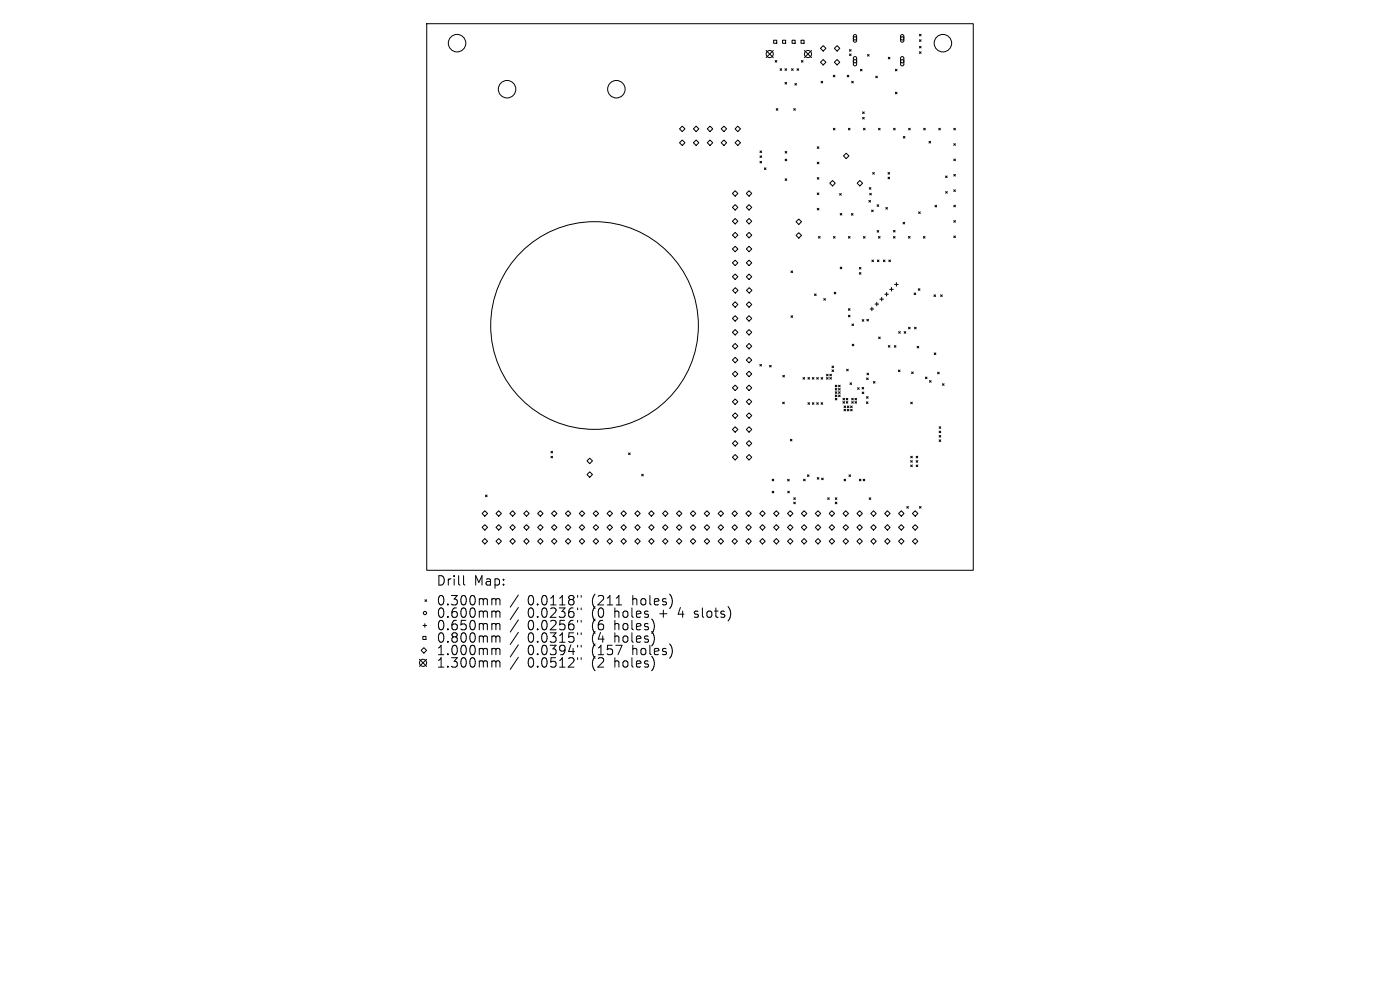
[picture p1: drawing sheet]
<svg xmlns="http://www.w3.org/2000/svg" width="297mm" height="210mm" viewBox="0 0 297 210" stroke-linecap="round" stroke-linejoin="round" font-family="sans-serif">
<defs><g id="words">
<g font-size="2.8">
<text x="92.5" y="124.5">Drill</text>
<text x="100.5" y="124.5">Map:</text>
<text x="92.5" y="128.7">0.300mm</text>
<text x="92.5" y="131.3">0.600mm</text>
<text x="111.9" y="128.7">0.0118&quot;</text>
<text x="111.9" y="131.3">0.0236&quot;</text>
<text x="125.7" y="128.7">(211</text>
<text x="125.7" y="131.3">(0</text>
<text x="130.6" y="131.3">holes</text>
<text x="134.4" y="128.7">holes)</text>
<text x="140.4" y="131.3">+</text>
<text x="144.6" y="131.3">4</text>
<text x="148.2" y="131.3">slots)</text>
<text x="92.5" y="134">0.650mm</text>
<text x="92.5" y="136.6">0.800mm</text>
<text x="111.9" y="134">0.0256&quot;</text>
<text x="111.9" y="136.6">0.0315&quot;</text>
<text x="125.7" y="134">(6</text>
<text x="125.7" y="136.6">(4</text>
<text x="130.6" y="134">holes)</text>
<text x="130.6" y="136.6">holes)</text>
<text x="92.5" y="139.3">1.000mm</text>
<text x="92.5" y="141.9">1.300mm</text>
<text x="111.9" y="139.3">0.0394&quot;</text>
<text x="111.9" y="141.9">0.0512&quot;</text>
<text x="125.7" y="139.3">(157</text>
<text x="125.7" y="141.9">(2</text>
<text x="130.6" y="141.9">holes)</text>
<text x="134.4" y="139.3">holes)</text>
</g>
</g></defs>
<g fill="none" stroke="#000" stroke-width=".21">
<path d="M90.5 5h116v116h-116zM162.5 10.7l1.5 1.5M164 10.7l-1.5 1.5M164.1 8.5h.7v.7h-.7zM164.4 12.8l.4 .4M164.8 12.8l-.4 .4M165.5 14.6l.3 .3M165.8 14.6l-.3 .3M166 8.5h.7v.7h-.7zM166.5 14.6l.4 .3M166.5 17.5l.4 .3M166.9 14.6l-.4 .3"/>
<path d="M166.9 17.5l-.4 .3M167.9 14.6l.4 .3M168 8.5h.7v.7h-.7zM168.3 14.6l-.4 .3M168.6 17.7l.4 .4M169 17.7l-.4 .4M169.1 14.6l.3 .3M169.4 14.6l-.3 .3M169.9 8.5h.7v.7h-.7zM170 12.8l.4 .4M170.4 12.8l-.4 .4M170.7 10.7l1.5 1.5"/>
<path d="M172.2 10.7l-1.5 1.5M174.2 17.2l.3 .4M174.5 17.2l-.3 .4M174.6 9.7l.6 .6-.6 .5-.5-.5zM174.6 12.6l.6 .6-.6 .6-.5-.6zM176.8 16l.3 .3M177 10.3l.6-.6 .6 .6-.6 .5zM177 13.2l.6-.6 .6 .6-.6 .6zM177.1 16l-.3 .3M179.7 16l.4 .3M180.1 16l-.4 .3M180.2 10.5l.4 .4"/>
<path d="M180.2 11.4l.4 .4M180.6 10.5l-.4 .4M180.6 11.4l-.4 .4M180.7 17.2l.3 .4M181 17.2l-.3 .4M181.1 7.4h.4l.2 .2v1.1l-.3 .2-.4-.2zM181.1 12.1l.4-.1 .2 .3v1.4l-.3 .3-.4-.3zM182.5 14.7l.4 .3M182.9 14.7l-.4 .3M184 11.6l.4 .3M184.4 11.6l-.4 .3M185.8 16.2l.3 .3"/>
<path d="M186.1 16.2l-.3 .3M188.4 12.1l.4 .4M188.8 12.1l-.4 .4M190 14.7l.3 .3M190 19.6l.3 .3M190.3 14.7l-.3 .3M190.3 19.6l-.3 .3M191.2 7.4h.3l.2 .2v1.1l-.2 .2-.4-.2zM191.2 12.1l.3-.1 .2 .3v1.4l-.2 .3-.4-.3zM195.1 7.3l.3 .3M195.1 8.4l.3 .4M195.1 9.8l.3 .4"/>
<path d="M195.1 11l.3 .3M195.4 7.3l-.3 .3M195.4 8.4l-.3 .4M195.4 9.8l-.3 .4M195.4 11l-.3 .3M144.2 27.3l.5-.5 .6 .5-.6 .6zM144.2 30.3l.5-.6 .6 .6-.6 .6zM147.1 30.3l.6-.6 .6 .6-.6 .6zM147.7 26.8l.6 .5-.6 .6-.6-.6zM150.6 26.8l.6 .5-.6 .6-.6-.6zM150.6 29.7l.6 .6-.6 .6-.6-.6zM153 30.3l.6-.6 .6 .6-.6 .6z"/>
<path d="M153.6 26.8l.6 .5-.6 .6-.6-.6zM155.9 27.3l.6-.5 .6 .5-.6 .6zM155.9 30.3l.6-.6 .6 .6-.6 .6zM161.2 32l.4 .4M161.2 33.1l.4 .3M161.2 34.2l.4 .4M161.6 32l-.4 .4M161.6 33.1l-.4 .3M161.6 34.2l-.4 .4M162.2 35.6l.3 .4M162.5 35.6l-.3 .4M164.7 23l.3 .4"/>
<path d="M165 23l-.3 .4M166.6 32.1l.3 .4M166.6 33.8l.3 .3M166.6 37.9l.3 .4M166.9 32.1l-.3 .4M166.9 33.8l-.3 .3M166.9 37.9l-.3 .4M168.4 23l.3 .4M168.7 23l-.3 .4M173.4 31.1l.3 .4M173.4 34.4l.3 .4M173.4 37.7l.3 .3"/>
<path d="M173.7 31.1l-.3 .4M173.7 34.4l-.3 .4M173.7 37.7l-.3 .3M176 38.9l.6-.6 .6 .6-.6 .5zM176.8 27.2l.3 .4M177.1 27.2l-.3 .4M178.9 33.1l.6-.6 .6 .6-.6 .6zM180 27.2l.3 .4M180.3 27.2l-.3 .4M182.4 38.3l.6 .6-.6 .5-.6-.5zM183 23.7l.3 .4M183 24.9l.3 .3"/>
<path d="M183.2 27.2l.3 .4M183.3 23.7l-.3 .4M183.3 24.9l-.3 .3M183.5 27.2l-.3 .4M184.4 39.8l.4 .3M184.8 39.8l-.4 .3M185.1 36.6l.4 .3M185.5 36.6l-.4 .3M186.4 27.2l.3 .4M186.7 27.2l-.3 .4M188.4 36.6l.3 .3M188.4 37.6l.3 .3"/>
<path d="M188.7 36.6l-.3 .3M188.7 37.6l-.3 .3M189.6 27.2l.3 .4M189.9 27.2l-.3 .4M191.6 28.9l.4 .4M192 28.9l-.4 .4M192.8 27.2l.3 .4M193.1 27.2l-.3 .4M196 27.2l.3 .4M196.3 27.2l-.3 .4M197.1 30l.3 .3M197.4 30l-.3 .3"/>
<path d="M199.1 27.2l.4 .4M199.5 27.2l-.4 .4M200.6 37.3l.3 .4M200.9 37.3l-.3 .4M202.3 27.2l.4 .4M202.3 30.5l.4 .3M202.3 33.7l.4 .4M202.3 37l.4 .4M202.7 27.2l-.4 .4M202.7 30.5l-.4 .3M202.7 33.7l-.4 .4M202.7 37l-.4 .4"/>
<path d="M155.4 49.9l.6-.6 .5 .6-.5 .6zM155.4 58.7l.6-.6 .5 .6-.5 .6zM156 40.5l.5 .5-.5 .6-.6-.6zM156 43.4l.5 .6-.5 .6-.6-.6zM156 46.4l.5 .5-.5 .6-.6-.6zM156 52.2l.5 .6-.5 .6-.6-.6zM156 55.2l.5 .6-.5 .5-.6-.5zM158.3 41l.6-.5 .6 .5-.6 .6zM158.3 46.9l.6-.5 .6 .5-.6 .6zM158.3 49.9l.6-.6 .6 .6-.6 .6zM158.3 52.8l.6-.6 .6 .6-.6 .6zM158.3 58.7l.6-.6 .6 .6-.6 .6z"/>
<path d="M158.9 43.4l.6 .6-.6 .6-.6-.6zM158.9 55.2l.6 .6-.6 .5-.6-.5zM167.8 57.5l.4 .3M168.2 57.5l-.4 .3M168.9 49.9l.6-.5 .5 .5-.5 .6zM169.5 46.5l.5 .5-.5 .6-.6-.6zM173.4 40.9l.3 .4M173.4 44.2l.3 .3M173.6 50.2l.4 .3M173.7 40.9l-.3 .4M173.7 44.2l-.3 .3M174 50.2l-.4 .3"/>
<path d="M176.8 50.2l.4 .3M177.2 50.2l-.4 .3M178.1 41.1l.4 .3M178.2 45.3l.4 .3M178.2 56.7l.4 .3M178.5 41.1l-.4 .3M178.6 45.3l-.4 .3M178.6 56.7l-.4 .3M180 50.2l.3 .3M180.3 50.2l-.3 .3M180.6 45.3l.4 .4M181 45.3l-.4 .4"/>
<path d="M182.3 56.7l.3 .4M182.3 57.8l.3 .4M182.6 56.7l-.3 .4M182.6 57.8l-.3 .4M183.2 50.2l.3 .3M183.5 50.2l-.3 .3M184.3 42.5l.4 .4M184.5 41l.4 .4M184.7 42.5l-.4 .4M184.9 41l-.4 .4M184.9 44.5l.4 .4M185 55.2l.3 .3"/>
<path d="M185.3 44.5l-.4 .4M185.3 55.2l-.3 .3M186.1 43.4l.3 .4M186.1 48.9l.3 .3M186.1 55.2l.4 .3M186.4 50.2l.3 .3M186.4 43.4l-.3 .4M186.4 48.9l-.3 .3M186.5 55.2l-.4 .3M186.7 50.2l-.3 .3M187.4 55.2l.3 .3M187.7 55.2l-.3 .3"/>
<path d="M187.9 44l.4 .4M188.3 44l-.4 .4M188.6 55.2l.3 .3M188.9 55.2l-.3 .3M189.5 50.2l.4 .3M189.5 48.9l.4 .3M189.9 50.2l-.4 .3M189.9 48.9l-.4 .3M190.2 60v.7M191.6 47.2l.3 .3M191.9 47.2l-.3 .3M192.7 50.2l.4 .3"/>
<path d="M193.1 50.2l-.4 .3M194.9 44.9l.3 .4M195.2 44.9l-.3 .4M195.9 50.2l.3 .3M196.2 50.2l-.3 .3M198.4 43.6l.3 .3M198.7 43.6l-.3 .3M200.6 40.6l.4 .4M201 40.6l-.4 .4M202.3 40.3l.4 .3M202.3 43.5l.4 .4M202.3 46.8l.4 .3"/>
<path d="M202.3 50.1l.4 .3M202.7 50.1l-.4 .3M202.7 40.3l-.4 .3M202.7 43.5l-.4 .4M202.7 46.8l-.4 .3M155.4 67.5l.6-.5 .5 .5-.5 .6zM155.4 76.4l.6-.6 .5 .6-.5 .6zM155.4 61.6l.6-.6 .6 .6-.6 .6zM156 64l.5 .6-.5 .6-.6-.6zM156 69.9l.5 .6-.5 .6-.6-.6zM156 72.9l.5 .5-.5 .6-.6-.6zM156 78.7l.5 .6-.5 .6-.6-.6z"/>
<path d="M158.3 64.6l.6-.6 .6 .6-.6 .6zM158.3 67.5l.6-.5 .6 .5-.6 .6zM158.3 70.5l.6-.6 .6 .6-.6 .6zM158.3 76.4l.6-.6 .6 .6-.6 .6zM158.3 79.3l.6-.6 .6 .6-.6 .6zM158.9 72.9l.6 .5-.6 .6-.6-.6zM158.9 61l.6 .6-.6 .6-.5-.6zM161.2 77.3l.3 .4M161.5 77.3l-.3 .4M163.3 77.5l.3 .3M163.6 77.5l-.3 .3M166.1 79.6l.3 .4"/>
<path d="M166.4 79.6l-.3 .4M167.8 67l.4 .3M168.2 67l-.4 .3M172.8 62.3l.3 .4M173.1 62.3l-.3 .4M174.8 63.3l.3 .4M175.1 63.3l-.3 .4M175.3 79.4l.4 .3M175.7 79.4l-.4 .3M176 79.4l.4 .3M176.4 79.4l-.4 .3M176.5 77.7l.3 .3"/>
<path d="M176.5 78.5l.3 .3M176.8 77.7l-.3 .3M176.8 78.5l-.3 .3M177 62l.3 .3M177.3 62l-.3 .3M179.6 78.3l.4 .4M180 78.3l-.4 .4M180 65.5l.3 .3M180 66.9l.3 .3M180.3 65.5l-.3 .3M180.3 66.9l-.3 .3M180.7 68.7l.4 .4"/>
<path d="M180.8 73l.3 .4M181.1 68.7l-.4 .4M181.1 73l-.3 .4M182.9 67.8l.4 .3M183.3 67.8l-.4 .3M183.9 67.7l.3 .4M183.9 79.2l.4 .3M184.2 67.7l-.3 .4M184.3 79.2l-.4 .3M184.6 65.5h.7M185 65.2v.7M185.6 64.5h.8"/>
<path d="M186 64.1v.8M186.4 71.5l.3 .3M186.7 63.5h.7M186.7 71.5l-.3 .3M187 63.1v.7M187.7 62.4h.8M188.1 62v.8M188.4 73.3l.4 .4M188.7 61.4h.8M188.8 73.3l-.4 .4M189.1 61v.8M189.7 73.3l.4 .4"/>
<path d="M189.8 60.3h.7M190.1 73.3l-.4 .4M190.6 78.5l.3 .3M190.6 70.3l.4 .4M190.9 78.5l-.3 .3M191 70.3l-.4 .4M191.8 70.3l.4 .4M192.2 70.3l-.4 .4M192.7 69.4l.4 .4M193.1 69.4l-.4 .4M193.4 78.9l.3 .3M193.7 78.9l-.3 .3"/>
<path d="M193.9 62.1l.4 .4M194 69.4l.4 .4M194.3 62.1l-.4 .4M194.4 69.4l-.4 .4M194.6 73.5l.3 .3M194.8 61.2l.4 .4M194.9 73.5l-.3 .3M195.2 61.2l-.4 .4M196.3 80l.4 .3M196.7 80l-.4 .3M198.1 62.5l.4 .4M198.2 74.9l.3 .3"/>
<path d="M198.5 62.5l-.4 .4M198.5 74.9l-.3 .3M198.9 79l.4 .3M199.3 79l-.4 .3M199.5 62.5l.4 .4M199.9 62.5l-.4 .4M116.9 95.7l.3 .4M116.9 96.8l.3 .3M117.2 95.7l-.3 .4M117.2 96.8l-.3 .3M124.5 97.8l.6-.6 .6 .6-.6 .5zM133.3 96.1l.4 .3"/>
<path d="M133.7 96.1l-.4 .3M155.4 85.2l.6-.6 .5 .6-.5 .6zM155.4 91.1l.6-.6 .5 .6-.5 .6zM156 81.7l.5 .6-.5 .6-.6-.6zM156 87.6l.5 .6-.5 .5-.6-.5zM156 93.5l.5 .6-.5 .5-.6-.5zM156 96.4l.5 .6-.5 .6-.6-.6zM158.3 82.3l.6-.6 .6 .6-.6 .6zM158.3 85.2l.6-.6 .6 .6-.6 .6zM158.3 91.1l.6-.6 .6 .6-.6 .6zM158.3 94.1l.6-.6 .6 .6-.6 .5zM158.3 97l.6-.6 .6 .6-.6 .6z"/>
<path d="M158.9 87.6l.6 .6-.6 .5-.6-.5zM166 85.3l.4 .3M166.4 85.3l-.4 .3M167.7 93.2l.3 .3M168 93.2l-.3 .3M170.4 80.1l.3 .3M170.7 80.1l-.3 .3M171.4 80.1l.3 .3M171.4 85.4l.3 .4M171.7 80.1l-.3 .3M171.7 85.4l-.3 .4M172.3 80.1l.4 .3"/>
<path d="M172.3 85.4l.4 .4M172.7 80.1l-.4 .3M172.7 85.4l-.4 .4M173.3 80.1l.3 .3M173.3 85.4l.3 .4M173.6 80.1l-.3 .3M173.6 85.4l-.3 .4M174.2 80.1l.3 .3M174.2 85.4l.3 .4M174.5 80.1l-.3 .3M174.5 85.4l-.3 .4M175.3 80.1l.4 .3"/>
<path d="M175.7 80.1l-.4 .3M176 80.1l.4 .3M176.4 80.1l-.4 .3M177.2 83.1l.3 .3M177.2 81.7l.3 .4M177.2 82.4l.3 .4M177.2 83.8l.3 .3M177.2 84.5l.3 .3M177.5 82.4l-.3 .4M177.5 81.7l-.3 .4M177.5 83.1l-.3 .3M177.5 83.8l-.3 .3"/>
<path d="M177.5 84.5l-.3 .3M177.9 83.8l.3 .3M177.9 82.4l.3 .4M177.9 83.1l.3 .3M177.9 81.7l.3 .4M178.2 81.7l-.3 .4M178.2 82.4l-.3 .4M178.2 83.1l-.3 .3M178.2 83.8l-.3 .3M178.8 84.5l.4 .3M178.8 85.2l.4 .3M179.1 86.8l.3 .4"/>
<path d="M179.1 86.1l.3 .4M179.2 84.5l-.4 .3M179.2 85.2l-.4 .3M179.4 86.1l-.3 .4M179.4 86.8l-.3 .4M179.5 85.2l.4 .3M179.5 84.5l.4 .3M179.7 86.1l.4 .4M179.7 86.8l.4 .4M179.9 84.5l-.4 .3M179.9 85.2l-.4 .3M180.1 86.1l-.4 .4"/>
<path d="M180.1 86.8l-.4 .4M180.3 81.2l.4 .4M180.4 86.1l.4 .4M180.4 86.8l.4 .4M180.7 81.2l-.4 .4M180.7 85.2l.3 .3M180.7 84.5l.3 .3M180.8 86.1l-.4 .4M180.8 86.8l-.4 .4M181 84.5l-.3 .3M181 85.2l-.3 .3M181.4 85.2l.3 .3"/>
<path d="M181.4 84.5l.3 .3M181.7 84.5l-.3 .3M181.7 85.2l-.3 .3M181.9 82.2l.4 .4M182.3 82.2l-.4 .4M182.9 82.2l.3 .3M182.9 83.2l.4 .3M183.2 82.2l-.3 .3M183.3 83.2l-.4 .3M183.8 85.2l.3 .4M183.8 84.1l.4 .4M183.8 80.2l.4 .3"/>
<path d="M184.1 85.2l-.3 .4M184.2 84.1l-.4 .4M184.2 80.2l-.4 .3M185.3 80.9l.3 .4M185.6 80.9l-.3 .4M193.2 97.7l.3 .4M193.2 85.3l.3 .4M193.2 96.8l.3 .3M193.2 98.6l.3 .4M193.5 96.8l-.3 .3M193.5 85.3l-.3 .4M193.5 97.7l-.3 .4"/>
<path d="M193.5 98.6l-.3 .4M194.4 96.8l.3 .3M194.4 97.7l.3 .4M194.4 98.6l.3 .4M194.7 96.8l-.3 .3M194.7 97.7l-.3 .4M194.7 98.6l-.3 .4M197.2 80.7l.3 .4M197.5 80.7l-.3 .4M199.2 91.4l.4 .4M199.2 90.5l.4 .4M199.2 92.4l.4 .3"/>
<path d="M199.2 93.3l.4 .4M199.6 90.5l-.4 .4M199.6 91.4l-.4 .4M199.6 92.4l-.4 .3M199.6 93.3l-.4 .4M199.9 81.4l.4 .3M200.3 81.4l-.4 .3M102.3 108.9l.6-.6 .5 .6-.5 .6zM102.3 111.9l.6-.6 .5 .6-.5 .6zM102.3 114.8l.6-.6 .5 .6-.5 .6zM103 105l.3 .4M103.3 105l-.3 .4"/>
<path d="M105.2 108.9l.6-.6 .6 .6-.6 .6zM105.2 111.9l.6-.6 .6 .6-.6 .6zM105.2 114.8l.6-.6 .6 .6-.6 .6zM108.2 114.8l.5-.6 .6 .6-.6 .6zM108.7 108.3l.6 .6-.6 .6-.5-.6zM108.7 111.3l.6 .6-.6 .6-.5-.6zM111.1 108.9l.6-.6 .6 .6-.6 .6zM111.1 111.9l.6-.6 .6 .6-.6 .6zM111.1 114.8l.6-.6 .6 .6-.6 .6zM114.1 108.9l.5-.6 .6 .6-.6 .6zM114.1 111.9l.5-.6 .6 .6-.6 .6zM114.1 114.8l.5-.6 .6 .6-.6 .6z"/>
<path d="M117 114.8l.6-.6 .6 .6-.6 .6zM117.6 108.3l.6 .6-.6 .6-.6-.6zM117.6 111.3l.6 .6-.6 .6-.6-.6zM119.9 111.9l.6-.6 .6 .6-.6 .6zM119.9 114.8l.6-.6 .6 .6-.6 .6zM120.5 108.3l.6 .6-.6 .6-.6-.6zM122.9 114.8l.6-.6 .5 .6-.5 .6zM123.5 108.3l.5 .6-.5 .6-.6-.6zM123.5 111.3l.5 .6-.5 .6-.6-.6zM125.1 100.1l.6 .6-.6 .5-.6-.5zM125.8 108.9l.6-.6 .6 .6-.6 .6zM125.8 111.9l.6-.6 .6 .6-.6 .6z"/>
<path d="M125.8 114.8l.6-.6 .6 .6-.6 .6zM128.8 114.8l.6-.6 .5 .6-.5 .6zM129.4 108.3l.5 .6-.5 .6-.6-.6zM129.4 111.3l.5 .6-.5 .6-.6-.6zM131.7 114.8l.6-.6 .6 .6-.6 .6zM132.3 108.3l.6 .6-.6 .6-.6-.6zM132.3 111.3l.6 .6-.6 .6-.6-.6zM134.7 108.9l.5-.6 .6 .6-.6 .6zM134.7 111.9l.5-.6 .6 .6-.6 .6zM134.7 114.8l.5-.6 .6 .6-.6 .6zM136.1 100.6l.4 .4M136.5 100.6l-.4 .4"/>
<path d="M137.6 108.9l.6-.6 .6 .6-.6 .6zM137.6 111.9l.6-.6 .6 .6-.6 .6zM137.6 114.8l.6-.6 .6 .6-.6 .6zM140.6 114.8l.5-.6 .6 .6-.6 .6zM141.1 108.3l.6 .6-.6 .6-.5-.6zM141.1 111.3l.6 .6-.6 .6-.5-.6zM143.5 108.9l.6-.6 .6 .6-.6 .6zM143.5 111.9l.6-.6 .6 .6-.6 .6zM143.5 114.8l.6-.6 .6 .6-.6 .6zM146.4 108.9l.6-.6 .6 .6-.6 .6zM146.4 111.9l.6-.6 .6 .6-.6 .6zM146.4 114.8l.6-.6 .6 .6-.6 .6z"/>
<path d="M149.4 114.8l.6-.6 .6 .6-.6 .6zM150 108.3l.6 .6-.6 .6-.6-.6zM150 111.3l.6 .6-.6 .6-.6-.6zM152.3 111.9l.6-.6 .6 .6-.6 .6zM152.3 114.8l.6-.6 .6 .6-.6 .6zM152.9 108.3l.6 .6-.6 .6-.6-.6zM155.3 108.9l.6-.6 .5 .6-.5 .6zM155.3 111.9l.6-.6 .5 .6-.5 .6zM155.3 114.8l.6-.6 .5 .6-.5 .6zM158.2 114.8l.6-.6 .6 .6-.6 .6zM158.8 108.3l.6 .6-.6 .6-.6-.6zM158.8 111.3l.6 .6-.6 .6-.6-.6z"/>
<path d="M161.2 108.9l.6-.6 .5 .6-.5 .6zM161.2 111.9l.6-.6 .5 .6-.5 .6zM161.2 114.8l.6-.6 .5 .6-.5 .6zM163.8 101.7l.4 .3M163.8 104.2l.4 .4M164.1 108.9l.6-.6 .6 .6-.6 .6zM164.1 114.8l.6-.6 .6 .6-.6 .6zM164.2 101.7l-.4 .3M164.2 104.2l-.4 .4M164.7 111.3l.6 .6-.6 .6-.6-.6zM167.1 108.9l.5-.6 .6 .6-.6 .6zM167.1 111.9l.5-.6 .6 .6-.6 .6z"/>
<path d="M167.1 114.8l.5-.6 .6 .6-.6 .6zM167.1 101.7l.3 .3M167.1 104.2l.4 .4M167.4 101.7l-.3 .3M167.5 104.2l-.4 .4M168.4 105.6l.3 .3M168.4 106.5l.3 .4M168.7 105.6l-.3 .3M168.7 106.5l-.3 .4M170 108.9l.6-.6 .6 .6-.6 .6zM170 111.9l.6-.6 .6 .6-.6 .6zM170 114.8l.6-.6 .6 .6-.6 .6z"/>
<path d="M170.5 101.7l.3 .3M170.8 101.7l-.3 .3M171.3 100.7l.3 .4M171.6 100.7l-.3 .4M173 108.9l.5-.6 .6 .6-.6 .6zM173 111.9l.5-.6 .6 .6-.6 .6zM173 114.8l.5-.6 .6 .6-.6 .6zM173.4 101.3l.3 .4M173.7 101.3l-.3 .4M174.3 101.4l.3 .4M174.6 101.4l-.3 .4M175.6 105.6l.3 .3"/>
<path d="M175.9 111.9l.6-.6 .6 .6-.6 .6zM175.9 114.8l.6-.6 .6 .6-.6 .6zM175.9 105.6l-.3 .3M176.5 108.3l.6 .6-.6 .6-.6-.6zM177.2 105.6l.3 .3M177.2 106.5l.3 .4M177.5 105.6l-.3 .3M177.5 106.5l-.3 .4M178.8 111.9l.6-.6 .6 .6-.6 .6zM178.8 114.8l.6-.6 .6 .6-.6 .6zM179.1 101.7l.3 .3M179.4 101.7l-.3 .3"/>
<path d="M179.4 108.3l.6 .6-.6 .6-.6-.6zM180.1 100.7l.3 .4M180.4 100.7l-.3 .4M181.8 108.9l.6-.6 .5 .6-.5 .6zM181.8 111.9l.6-.6 .5 .6-.5 .6zM181.8 114.8l.6-.6 .5 .6-.5 .6zM182.3 101.7l.3 .3M182.6 101.7l-.3 .3M183.1 101.7l.4 .3M183.5 101.7l-.4 .3M184.4 105.6l.3 .3M184.7 108.9l.6-.6 .6 .6-.6 .6z"/>
<path d="M184.7 111.9l.6-.6 .6 .6-.6 .6zM184.7 114.8l.6-.6 .6 .6-.6 .6zM184.7 105.6l-.3 .3M187.7 108.9l.6-.6 .5 .6-.5 .6zM187.7 111.9l.6-.6 .5 .6-.5 .6zM187.7 114.8l.6-.6 .5 .6-.5 .6zM190.6 108.9l.6-.6 .6 .6-.6 .6zM190.6 114.8l.6-.6 .6 .6-.6 .6zM191.2 111.3l.6 .6-.6 .6-.6-.6zM192.4 107.5l.3 .3M192.7 107.5l-.3 .3M193.6 108.9l.5-.6 .6 .6-.6 .6z"/>
<path d="M193.6 111.9l.5-.6 .6 .6-.6 .6zM193.6 114.8l.5-.6 .6 .6-.6 .6zM195.1 107.5l.3 .3M195.4 107.5l-.3 .3M89 139.9l1.5 1.5M89.7 135h.7v.7h-.7zM89.7 132.7h.8M89.9 137.4l.6 .6-.6 .5-.6-.5zM90.1 132.3v.8M90.2 127.2l.3 .4M90.5 127.2l-.3 .4M90.5 139.9l-1.5 1.5"/>
<path d="M98.3 122.1v1.7l.3 .3M104.6 127l.5 .1 .1 .2M104.6 129.6h.3l.3 .3M104.6 132.3l.5 .1 .1 .2M104.6 134.9l.5 .1 .1 .2M104.6 137.5h.3l.3 .3M105.2 127.3l.3-.3 .5 .1 .1 1.2M105.2 127.3v1M105.2 129.9v1.1M105.2 132.6v1M105.2 135.2v1M105.2 137.8v1.1"/>
<path d="M105.2 129.9l.3-.3 .5 .1 .1 1.3M105.2 132.6l.3-.3 .5 .1 .1 1.2M105.2 135.2l.3-.3 .5 .1 .1 1.2M105.2 137.8l.3-.3 .5 .1 .1 1.3M110 126.2l-1.8 2.6M110 128.9l-1.8 2.5M110 131.5l-1.8 2.6M110 134.1l-1.8 2.6M110 136.8l-1.8 2.6M110 139.4l-1.8 2.6M122.5 126.3v.4M122.5 129v.3"/>
<path d="M122.5 131.6v.4M122.5 134.2v.4M122.5 136.9v.4M122.5 139.5v.4M123.3 126.3v.4M123.3 129v.3M123.3 131.6v.4M123.3 134.2v.4M123.3 136.9v.4M123.3 139.5v.4M130.7 128.3h1.2M147.3 130.9l.2 .1"/>
<path d="M147.4 129.7v.5M104.6 140.2l.5 .1 .1 .2M105.2 140.5v1M105.2 140.5l.3-.3 .5 .1 .1 1.2"/>
<circle cx="97" cy="9.2" r="1.86"/>
<circle cx="107.6" cy="18.9" r="1.86"/>
<circle cx="130.8" cy="18.9" r="1.86"/>
<circle cx="163.3" cy="11.5" r=".75"/>
<circle cx="171.4" cy="11.5" r=".75"/>
<circle cx="181.4" cy="13" r=".35"/>
<circle cx="181.4" cy="8.1" r=".35"/>
<circle cx="191.4" cy="13" r=".35"/>
<circle cx="191.4" cy="8.1" r=".35"/>
<circle cx="200" cy="9.2" r="1.86"/>
<circle cx="126.1" cy="69.1" r="22"/>
<circle cx="90.2" cy="130" r=".35"/>
<circle cx="89.7" cy="140.6" r=".75"/>
</g>
<use href="#words"/>
</svg>
